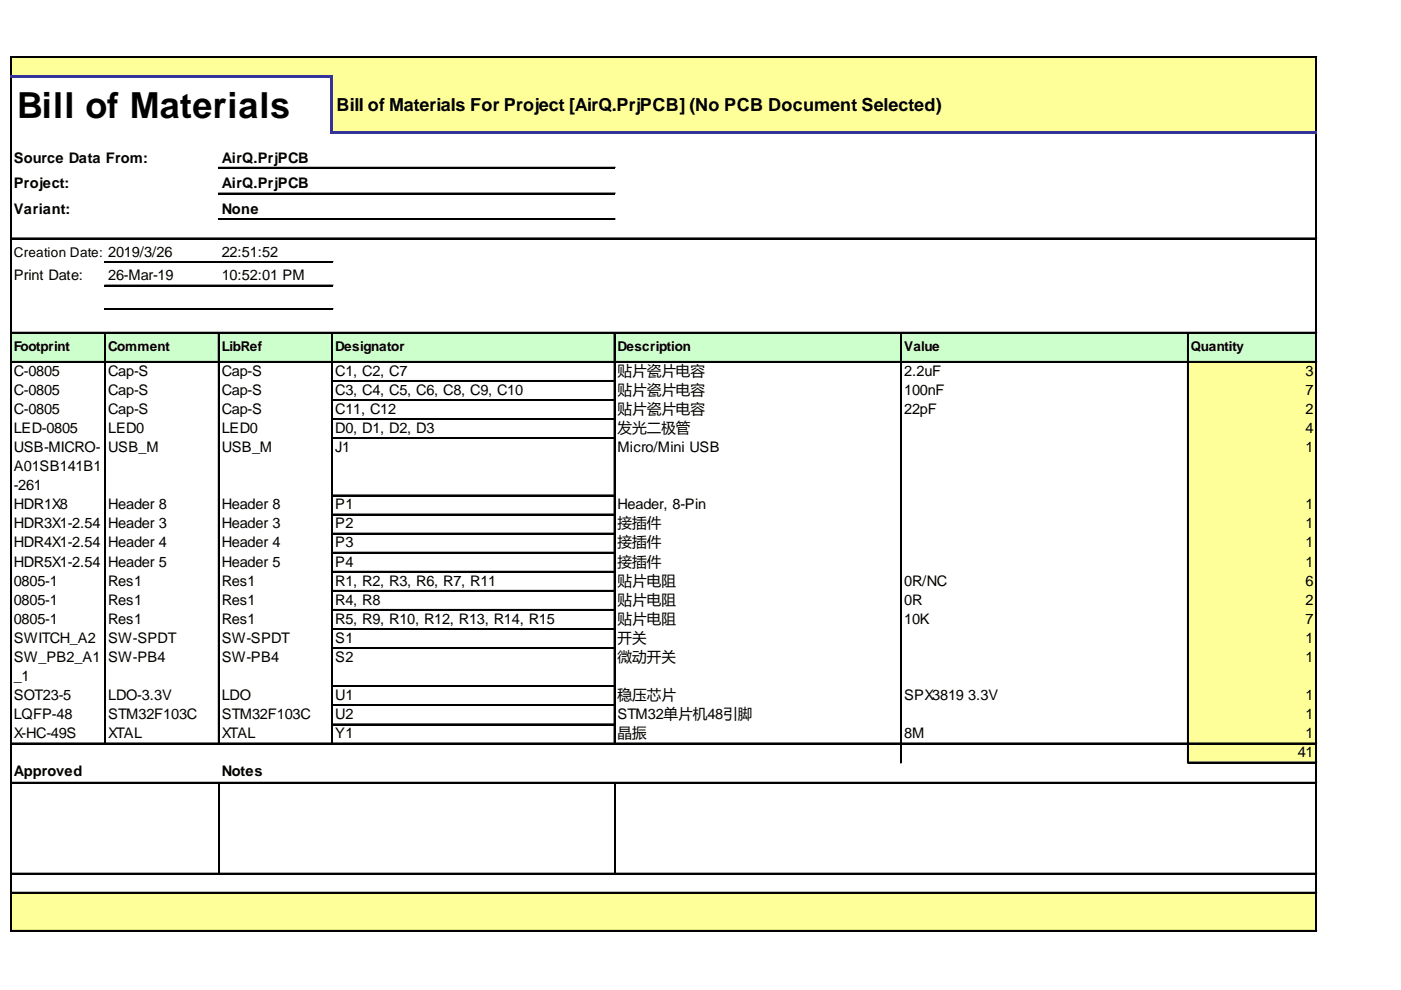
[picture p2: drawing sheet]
<svg xmlns="http://www.w3.org/2000/svg" width="297mm" height="210mm" viewBox="0 0 297 210" stroke-linecap="round" stroke-linejoin="round" font-family="sans-serif">
<defs><g id="words">
<text font-size="7.6" x="3.6" y="25">Bill of Materials</text>
<text font-size="3.8" x="71.3" y="23.5">Bill of Materials For Project [AirQ.PrjPCB] (No PCB Document Selected)</text>
<g font-size="3.1">
<text x="2.9" y="34.5">Source Data From:</text>
<text x="47" y="34.5">AirQ.PrjPCB</text>
<text x="2.9" y="39.9">Project:</text>
<text x="47" y="39.9">AirQ.PrjPCB</text>
<text x="2.9" y="45.4">Variant:</text>
<text x="47" y="45.4">None</text>
<text x="2.9" y="59.4">Print Date:</text>
<text x="22.9" y="59.4">26-Mar-19</text>
<text x="47" y="54.5">22:51:52</text>
<text x="47" y="59.4">10:52:01 PM</text>
<text x="2.9" y="79.7">C-0805</text>
<text x="2.9" y="83.7">C-0805</text>
<text x="22.9" y="79.7">Cap-S</text>
<text x="22.9" y="83.7">Cap-S</text>
<text x="47" y="79.7">Cap-S</text>
<text x="47" y="83.7">Cap-S</text>
<text x="71.1" y="79.7">C1, C2, C7</text>
<text x="71.1" y="83.7">C3, C4, C5, C6, C8, C9, C10</text>
<text x="130.9" y="79.7">贴片瓷片电容</text>
<text x="130.9" y="83.7">贴片瓷片电容</text>
<text x="191.7" y="79.7">2.2uF</text>
<text x="191.7" y="83.7">100nF</text>
<text x="276.8" y="79.7">3</text>
<text x="276.8" y="83.7">7</text>
<text x="2.9" y="87.8">C-0805</text>
<text x="22.9" y="87.8">Cap-S</text>
<text x="47" y="87.8">Cap-S</text>
<text x="71.1" y="87.8">C11, C12</text>
<text x="130.9" y="87.8">贴片瓷片电容</text>
<text x="191.7" y="87.8">22pF</text>
<text x="276.8" y="87.8">2</text>
<text x="2.9" y="91.8">LED-0805</text>
<text x="2.9" y="95.9">USB-MICRO-</text>
<text x="22.9" y="91.8">LED0</text>
<text x="22.9" y="95.9">USB_M</text>
<text x="47" y="91.8">LED0</text>
<text x="47" y="95.9">USB_M</text>
<text x="71.1" y="91.8">D0, D1, D2, D3</text>
<text x="71.1" y="95.9">J1</text>
<text x="130.9" y="91.8">发光二极管</text>
<text x="130.9" y="95.9">Micro/Mini USB</text>
<text x="276.8" y="91.8">4</text>
<text x="276.8" y="95.9">1</text>
<text x="2.9" y="99.9">A01SB141B1</text>
<text x="2.9" y="103.9">-261</text>
<text x="2.9" y="108">HDR1X8</text>
<text x="22.9" y="108">Header 8</text>
<text x="47" y="108">Header 8</text>
<text x="71.1" y="108">P1</text>
<text x="130.9" y="108">Header, 8-Pin</text>
<text x="276.8" y="108">1</text>
<text x="2.9" y="112">HDR3X1-2.54</text>
<text x="22.9" y="112">Header 3</text>
<text x="47" y="112">Header 3</text>
<text x="71.1" y="112">P2</text>
<text x="130.9" y="112">接插件</text>
<text x="276.8" y="112">1</text>
<text x="2.9" y="116.1">HDR4X1-2.54</text>
<text x="22.9" y="116.1">Header 4</text>
<text x="47" y="116.1">Header 4</text>
<text x="71.1" y="116.1">P3</text>
<text x="130.9" y="116.1">接插件</text>
<text x="276.8" y="116.1">1</text>
<text x="2.9" y="120.1">HDR5X1-2.54</text>
<text x="2.9" y="124.2">0805-1</text>
<text x="22.9" y="120.1">Header 5</text>
<text x="22.9" y="124.2">Res1</text>
<text x="47" y="120.1">Header 5</text>
<text x="47" y="124.2">Res1</text>
<text x="71.1" y="120.1">P4</text>
<text x="71.1" y="124.2">R1, R2, R3, R6, R7, R11</text>
<text x="130.9" y="120.1">接插件</text>
<text x="130.9" y="124.2">贴片电阻</text>
<text x="191.7" y="124.2">0R/NC</text>
<text x="276.8" y="120.1">1</text>
<text x="276.8" y="124.2">6</text>
<text x="2.9" y="128.2">0805-1</text>
<text x="22.9" y="128.2">Res1</text>
<text x="47" y="128.2">Res1</text>
<text x="71.1" y="128.2">R4, R8</text>
<text x="130.9" y="128.2">贴片电阻</text>
<text x="191.7" y="128.2">0R</text>
<text x="276.8" y="128.2">2</text>
<text x="2.9" y="132.3">0805-1</text>
<text x="2.9" y="136.3">SWITCH_A2</text>
<text x="22.9" y="132.3">Res1</text>
<text x="22.9" y="136.3">SW-SPDT</text>
<text x="47" y="132.3">Res1</text>
<text x="47" y="136.3">SW-SPDT</text>
<text x="71.1" y="132.3">R5, R9, R10, R12, R13, R14, R15</text>
<text x="71.1" y="136.3">S1</text>
<text x="130.9" y="132.3">贴片电阻</text>
<text x="130.9" y="136.3">开关</text>
<text x="191.7" y="132.3">10K</text>
<text x="276.8" y="132.3">7</text>
<text x="276.8" y="136.3">1</text>
<text x="2.9" y="140.4">SW_PB2_A1</text>
<text x="22.9" y="140.4">SW-PB4</text>
<text x="47" y="140.4">SW-PB4</text>
<text x="71.1" y="140.4">S2</text>
<text x="130.9" y="140.3">微动开关</text>
<text x="276.8" y="140.4">1</text>
<text x="2.9" y="144.4">_1</text>
<text x="2.9" y="148.4">SOT23-5</text>
<text x="22.9" y="148.4">LDO-3.3V</text>
<text x="47" y="148.4">LDO</text>
<text x="71.1" y="148.4">U1</text>
<text x="130.9" y="148.4">稳压芯片</text>
<text x="191.7" y="148.4">SPX3819</text>
<text x="205.3" y="148.4">3.3V</text>
<text x="276.8" y="148.4">1</text>
<text x="2.9" y="152.5">LQFP-48</text>
<text x="22.9" y="152.5">STM32F103C</text>
<text x="47" y="152.5">STM32F103C</text>
<text x="71.1" y="152.5">U2</text>
<text x="130.9" y="152.5">STM32单片机48引脚</text>
<text x="276.8" y="152.5">1</text>
<text x="2.9" y="156.5">X-HC-49S</text>
<text x="22.9" y="156.5">XTAL</text>
<text x="47" y="156.5">XTAL</text>
<text x="71.1" y="156.5">Y1</text>
<text x="130.9" y="156.5">晶振</text>
<text x="191.7" y="156.5">8M</text>
<text x="275.1" y="160.6">41</text>
<text x="276.8" y="156.5">1</text>
<text x="2.9" y="164.6">Approved</text>
<text x="47" y="164.6">Notes</text>
</g>
<g font-size="2.9">
<text x="2.9" y="54.5">Creation Date: 2019/3/26</text>
<text x="2.9" y="74.5">Footprint</text>
<text x="22.9" y="74.5">Comment</text>
<text x="47" y="74.5">LibRef</text>
<text x="71.1" y="74.5">Designator</text>
<text x="130.9" y="74.5">Description</text>
<text x="191.7" y="74.5">Value</text>
<text x="252.5" y="74.5">Quantity</text>
</g>
</g></defs>
<g fill="#ff9">
<path d="M2.4 12.1h276.8v4.3h-276.8z"/>
<path d="M70.4 16.2h208.8v12.1h-208.8z"/>
</g>
<path d="M2.4 70.5h276.8v6.4h-276.8z" fill="#cfc"/>
<g fill="#ff9">
<path d="M251.8 76.6h27.4v4.3h-27.4z"/>
<path d="M251.8 80.7h27.4v4.3h-27.4z"/>
<path d="M251.8 84.7h27.4v4.3h-27.4z"/>
<path d="M251.8 88.8h27.4v4.3h-27.4z"/>
<path d="M251.8 92.8h27.4v12.4h-27.4z"/>
<path d="M251.8 105h27.4v4.2h-27.4z"/>
<path d="M251.8 109h27.4v4.3h-27.4z"/>
<path d="M251.8 113h27.4v4.3h-27.4z"/>
<path d="M251.8 117.1h27.4v4.3h-27.4z"/>
<path d="M251.8 121.1h27.4v4.3h-27.4z"/>
<path d="M251.8 125.2h27.4v4.3h-27.4z"/>
<path d="M251.8 129.2h27.4v4.3h-27.4z"/>
<path d="M251.8 133.3h27.4v4.3h-27.4z"/>
<path d="M251.8 137.3h27.4v8.3h-27.4z"/>
<path d="M251.8 145.4h27.4v4.3h-27.4z"/>
<path d="M251.8 149.4h27.4v4.3h-27.4z"/>
<path d="M251.8 153.5h27.4v4.3h-27.4z"/>
<path d="M251.8 157.5h27.4v4.3h-27.4z"/>
<path d="M2.4 189.2h276.8v8.3h-276.8z"/>
</g>
<path d="M2.2 11.9v4.1M2.3 11.9v4.1M278.9 12.2v15.7M279.1 12.2v15.7" fill="none" stroke="#000" stroke-width=".24"/>
<path d="M70.1 16.4h.5v11.9h-.5z" fill="#339"/>
<g fill="none" stroke="#000" stroke-width=".24">
<path d="M2.2 16.4v181.1M2.3 16.4v181.1M2.4 11.9h276.8M2.4 12h276.8M278.9 28.3v169.2M279.1 28.3v169.2M22.2 70.7v87.1M22.3 70.7v87.1M46.3 70.7v87.1M46.4 70.7v87.1M70.4 70.7v87.1M70.5 70.7v87.1"/>
<path d="M130.2 70.7v87.1M130.3 70.7v87.1M191 70.7v91.1M191.1 70.7v91.1M251.8 70.7v91.1M251.9 70.7v91.1M46.4 166.1v19M130.3 166.1v19"/>
</g>
<g fill="#339">
<path d="M2.2 16h68.4v.4h-68.4z"/>
<path d="M70.6 27.9h208.6v.4h-208.6z"/>
</g>
<g fill="none" stroke="#000" stroke-width=".24">
<path d="M46.3 35.5h84.1M46.3 35.6h84.1M2.4 50.5h276.8M2.4 50.6h276.8M22.2 55.5h48.4M22.2 55.6h48.4M46.3 40.9h84.1M46.3 41.1h84.1M46.3 46.4h84.1M46.3 46.5h84.1M2.4 70.5h276.8M2.4 70.6h276.8"/>
<path d="M2.4 76.6h276.8M2.4 76.8h276.8M22.2 60.5h48.4M22.2 60.6h48.4M22.2 65.5h48.4M22.2 65.6h48.4M70.6 80.7h59.6M70.6 80.8h59.6M70.6 84.7h59.6M70.6 84.8h59.6M70.6 88.8h59.6M70.6 88.9h59.6"/>
<path d="M70.6 92.8h59.6M70.6 92.9h59.6M70.6 105h59.6M70.6 105.1h59.6M70.6 109h59.6M70.6 109.1h59.6M70.6 113h59.6M70.6 113.2h59.6M70.6 117.1h59.6M70.6 117.2h59.6M70.6 121.1h59.6M70.6 121.3h59.6"/>
<path d="M70.6 125.2h59.6M70.6 125.3h59.6M70.6 129.2h59.6M70.6 129.3h59.6M70.6 133.3h59.6M70.6 133.4h59.6M70.6 137.3h59.6M70.6 137.4h59.6M2.4 157.5h276.8M2.4 157.7h276.8M70.6 145.4h59.6M70.6 145.5h59.6"/>
<path d="M70.6 149.4h59.6M70.6 149.6h59.6M70.6 153.5h59.6M70.6 153.6h59.6M2.4 165.9h276.8M2.4 166h276.8M252 161.6h27.2M252 161.7h27.2M2.4 185.1h276.8M2.4 185.3h276.8M2.4 189.2h276.8M2.4 189.3h276.8"/>
<path d="M2.4 197.3h276.8M2.4 197.4h276.8"/>
</g>
<use href="#words"/>
</svg>
